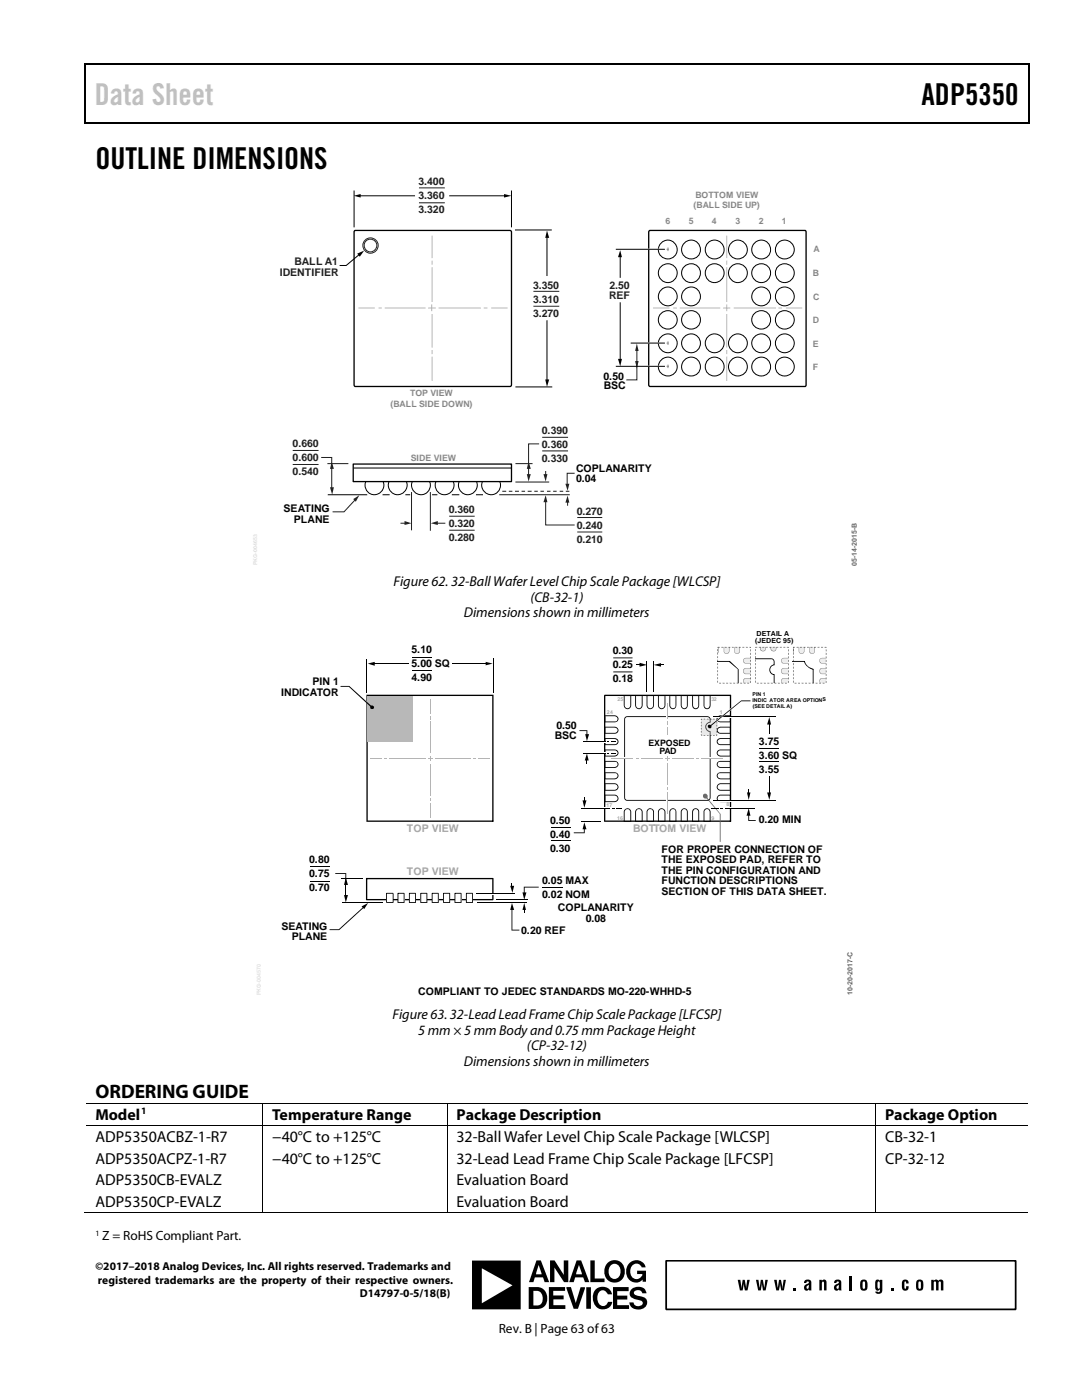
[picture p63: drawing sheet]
<svg xmlns="http://www.w3.org/2000/svg" width="216mm" height="279mm" viewBox="0 0 216 279" stroke-linecap="round" stroke-linejoin="round" font-family="sans-serif">
<defs><g id="words">
<text font-size="6" fill="#c1c1c1" x="18.9" y="21">Data Sheet</text>
<g font-size="6">
<text x="183.9" y="21">ADP5350</text>
<text x="19" y="33.7">OUTLINE DIMENSIONS</text>
</g>
<text font-size="3.9" x="19" y="219.1">ORDERING GUIDE</text>
<g font-size="3.2">
<text x="19" y="223.5">Model</text>
<text x="19" y="227.9">ADP5350ACBZ-1-R7</text>
<text x="54.3" y="223.5">Temperature Range</text>
<text x="54.3" y="227.9">−40°C to +125°C</text>
<text x="91.1" y="223.5">Package Description</text>
<text x="91.1" y="227.9">32-Ball Wafer Level Chip Scale Package [WLCSP]</text>
<text x="176.6" y="223.5">Package Option</text>
<text x="176.6" y="227.9">CB-32-1</text>
<text x="19" y="232.2">ADP5350ACPZ-1-R7</text>
<text x="54.3" y="232.2">−40°C to +125°C</text>
<text x="91.1" y="232.2">32-Lead Lead Frame Chip Scale Package [LFCSP]</text>
<text x="176.6" y="232.2">CP-32-12</text>
<text x="19" y="236.5">ADP5350CB-EVALZ</text>
<text x="91.1" y="236.5">Evaluation Board</text>
<text x="19" y="240.8">ADP5350CP-EVALZ</text>
<text x="91.1" y="240.8">Evaluation Board</text>
</g>
<g font-size="2.8">
<text x="78.5" y="116.9">Figure 62. 32-Ball Wafer Level Chip Scale Package [WLCSP]</text>
<text x="92.6" y="123.2">Dimensions shown in millimeters</text>
<text x="105.8" y="120.1">(CB-32-1)</text>
<text x="78.3" y="203.3">Figure 63. 32-Lead Lead Frame Chip Scale Package [LFCSP]</text>
<text x="83.4" y="206.5">5 mm × 5 mm Body and 0.75 mm Package Height</text>
<text x="105.2" y="209.6">(CP-32-12)</text>
<text x="92.6" y="212.8">Dimensions shown in millimeters</text>
</g>
<g font-size="2.7">
<text x="20.4" y="247.5">Z = RoHS Compliant Part.</text>
<text x="99.5" y="266">Rev. B | Page 63 of63</text>
</g>
<g font-size="2.3">
<text x="19" y="253.5">©2017–2018 Analog Devices, Inc. All rights reserved. Trademarks and</text>
<text x="19.5" y="256.2">registered trademarks are the property of their respective owners.</text>
<text x="71.8" y="258.8">D14797-0-5/18(B)</text>
</g>
<g font-size="2.1" fill="#221e1f">
<text x="83.5" y="36.9">3.400</text>
<text x="83.5" y="39.7">3.360</text>
<text x="83.5" y="42.5">3.320</text>
<text x="58.7" y="52.9">BALL A1</text>
<text x="55.8" y="55">IDENTIFIER</text>
<text x="106.4" y="57.6">3.350</text>
<text x="121.6" y="59.7">REF</text>
<text x="121.6" y="57.6">2.50</text>
<text x="106.4" y="60.4">3.310</text>
<text x="106.4" y="63.2">3.270</text>
<text x="58.4" y="89.3">0.660</text>
<text x="108.1" y="86.5">0.390</text>
<text x="108.1" y="89.3">0.360</text>
<text x="58.4" y="92.1">0.600</text>
<text x="58.4" y="94.9">0.540</text>
<text x="108.1" y="92.1">0.330</text>
<text x="89.5" y="102.4">0.360</text>
<text x="89.5" y="105.2">0.320</text>
<text x="89.5" y="108">0.280</text>
<text x="115.1" y="102.7">0.270</text>
<text x="115.1" y="105.5">0.240</text>
<text x="115.1" y="108.3">0.210</text>
</g>
<g font-size="2.1">
<text x="120.4" y="75.9">0.50</text>
<text x="120.5" y="77.6">BSC</text>
<text x="114.9" y="94.2">COPLANARITY</text>
<text x="114.9" y="96.3">0.04</text>
<text x="56.6" y="102.2">SEATING</text>
<text x="58.7" y="104.3">PLANE</text>
<text x="82.1" y="130.4">5.10</text>
<text x="122.3" y="130.6">0.30</text>
<text x="62.3" y="136.7">PIN 1</text>
<text x="82.1" y="133.2">5.00 SQ</text>
<text x="82.1" y="136">4.90</text>
<text x="122.3" y="133.4">0.25</text>
<text x="122.3" y="136.2">0.18</text>
<text x="56.1" y="138.8">INDICATOR</text>
<text x="110.7" y="147.5">BSC</text>
<text x="111" y="145.4">0.50</text>
<text x="151.4" y="148.6">3.75</text>
<text x="151.4" y="151.4">3.60 SQ</text>
<text x="151.4" y="154.2">3.55</text>
<text x="109.8" y="164.4">0.50</text>
<text x="109.8" y="167.2">0.40</text>
<text x="151.4" y="164.3">0.20 MIN</text>
<text x="61.7" y="172.3">0.80</text>
<text x="109.8" y="170">0.30</text>
<text x="132" y="170.2">FOR PROPER CONNECTION OF</text>
<text x="132" y="172.3">THE EXPOSED PAD, REFER TO</text>
<text x="61.7" y="175.1">0.75</text>
<text x="61.7" y="177.9">0.70</text>
<text x="108.2" y="176.3">0.05 MAX</text>
<text x="108.2" y="179.1">0.02 NOM</text>
<text x="132" y="174.4">THE PIN CONFIGURATION AND</text>
<text x="132" y="176.5">FUNCTION DESCRIPTIONS</text>
<text x="132" y="178.6">SECTION OF THIS DATA SHEET.</text>
<text x="56.1" y="185.6">SEATING</text>
<text x="111.3" y="181.8">COPLANARITY</text>
<text x="116.9" y="183.9">0.08</text>
<text x="58.2" y="187.7">PLANE</text>
<text x="104" y="186.3">0.20 REF</text>
<text x="83.5" y="198.6">COMPLIANT TO JEDEC STANDARDS MO-220-WHHD-5</text>
</g>
<g font-size="2.1" fill="#a4a6a9">
<text x="81.2" y="166.1">TOP VIEW</text>
<text x="126.3" y="166.1">BOTTOM VIEW</text>
<text x="81.2" y="174.6">TOP VIEW</text>
</g>
<text font-size="1.9" x="28.2" y="222.4">1</text>
<g font-size="1.7" fill="#888">
<text x="138.4" y="41.5">(BALL SIDE UP)</text>
<text x="138.8" y="39.4">BOTTOM VIEW</text>
<text x="132.8" y="44.7">6</text>
<text x="137.4" y="44.7">5</text>
<text x="142" y="44.7">4</text>
<text x="146.7" y="44.7">3</text>
<text x="151.4" y="44.7">2</text>
<text x="156" y="44.7">1</text>
<text x="162.3" y="50.3">A</text>
<text x="162.2" y="55.1">B</text>
<text x="162.2" y="59.8">C</text>
<text x="162.2" y="64.4">D</text>
<text x="162.2" y="69.2">E</text>
<text x="162.2" y="73.7">F</text>
<text x="77.9" y="81.2">(BALL SIDE DOWN)</text>
<text x="81.9" y="79.1">TOP VIEW</text>
<text x="82" y="92">SIDE VIEW</text>
</g>
<g font-size="1.7">
<text x="129.4" y="149">EXPOSED</text>
<text x="131.6" y="150.5">PAD</text>
</g>
<text font-size="1.6" x="19" y="246.6">1</text>
<text font-size="1.4" fill="#666" x="171" y="112.9" transform="rotate(-90 171 112.9)">05-14-2015-B</text>
<g font-size="1.4">
<text x="150.7" y="128.3">(JEDEC 95)</text>
<text x="150.9" y="126.9">DETAIL A</text>
</g>
<text font-size="1.4" fill="#636466" x="170.1" y="198.6" transform="rotate(-90 170.1 198.6)">10-20-2017-C</text>
<g font-size="1" fill="#a4a6a9">
<text x="121.1" y="142.5">24</text>
<text x="123.2" y="139.9">25</text>
<text x="142" y="139.9">32</text>
<text x="143.6" y="142.5">1</text>
<text x="121" y="161">17</text>
<text x="145" y="160.9">8</text>
<text x="123.2" y="163.6">16</text>
<text x="142" y="163.6">9</text>
</g>
<g font-size="1">
<text x="150.2" y="138.8">PIN 1</text>
<text x="150.2" y="140.1">INDIC ATOR AREA OPTIONS</text>
<text x="150.2" y="141.3">(SEE DETAIL A)</text>
</g>
</g></defs>
<g fill="#000">
<path d="M16.9 12.7h.2v1h-.2zM16.9 12.7h.2v.3h-.2zM82.5 12.7h.3v.3h-.3zM205.1 12.7h.3v1h-.3zM205.1 12.7h.3v.3h-.3zM16.9 24.4h.2v.2h-.2zM70.6 39.1l1.4-.4v.7zM82.3 24.4h.2v.2h-.2zM100.6 38.7l1.5 .4-1.5 .3zM205.1 24.4h.3v.2h-.3zM71.3 50.6l1.4-.6-.9 1.2zM109.1 46l.5 1.5h-.8z"/>
<path d="M108.8 75.7h.8l-.5 1.5zM52.3 220.1h.2v.2h-.2zM52.3 224.6h.2v.2h-.2zM89.1 220.1h.2v.2h-.2zM89.1 224.6h.2v.2h-.2zM174.6 220.1h.2v.2h-.2zM174.6 224.6h.2v.2h-.2zM52.3 242h.2v.1h-.2zM89.1 242h.2v.1h-.2zM174.6 242h.2v.1h-.2z"/>
</g>
<path d="M17 13.7v10.7M17.1 12.8h65.4M82.8 12.8h122.3M205.2 13.7v10.7M17.1 24.5h188" fill="none" stroke="#000" stroke-width=".25"/>
<g fill="none" stroke="#000" stroke-width=".2">
<path d="M70.7 38v7.4M71.7 39.1h11.1M89.6 39.1h11.2M102.1 38v7.4M71.8 50.7l-2.7 2.3h-1.3M102.8 45.9h7.3M109.1 47.2v7.9M102.8 77.2h7.4M109.1 63.9v12.1M17.1 220.2h35.2M17.1 224.7h35.2M52.4 220.3v4.3"/>
<path d="M52.4 224.8v17.2M52.5 220.2h36.6M52.5 224.7h36.6M89.2 220.3v4.3M89.2 224.8v17.2M89.3 220.2h85.3M89.3 224.7h85.3M174.7 220.3v4.3M174.7 224.8v17.2M174.8 220.2h30.3M174.8 224.7h30.3M16.9 242.1h35.4"/>
<path d="M52.5 242.1h36.6M89.3 242.1h85.3M174.8 242.1h30.3"/>
<circle cx="74.7" cy="96.9" r="1.89"/>
<circle cx="79.4" cy="96.9" r="1.88"/>
<circle cx="84" cy="96.9" r="1.87"/>
<circle cx="88.7" cy="96.9" r="1.89"/>
<circle cx="93.4" cy="96.9" r="1.88"/>
<circle cx="98" cy="96.9" r="1.87"/>
</g>
<g fill="none" stroke="#221e1f" stroke-width=".2">
<path d="M83.6 37.5h5.2M83.6 40.5h5.2M106.4 58.1h5.2M106.4 61.1h5.2M58.4 89.9h5.2M58.4 92.7h5.2M108.2 87.3h5.1M108.2 90h5.1M89.6 103h5.1M89.6 105.8h5.1M115.2 103.3h5M115.2 106.2h5"/>
<circle cx="73.9" cy="49" r="1.28"/>
<circle cx="73.9" cy="49" r="1.53"/>
</g>
<path d="M70.5 51.5l-.6 .4" fill="none" stroke="#fff" stroke-width=".26"/>
<path d="M70.5 92.6h31.6v3.5h-31.6z" fill="#fff" stroke="#000" stroke-width=".26"/>
<path d="M99.6 98.7h14.1M102.8 96.2h6.8M102.8 92.5h3.5" fill="none" stroke="#221e1f" stroke-width=".2"/>
<path d="M112.9 97.9h.7v.2h-.7zM111.7 97.9h.7v.2h-.7zM110.4 97.9h.7v.2h-.7zM109.1 97.9h.7v.2h-.7zM107.8 97.9h.7v.2h-.7zM106.6 97.9h.7v.2h-.7zM105.3 97.9h.8v.2h-.8zM104.1 97.9h.7v.2h-.7zM102.8 97.9h.7v.2h-.7zM101.5 97.9h.7v.2h-.7zM100.2 97.9h.8v.2h-.8z" fill="#000"/>
<path d="M113.3 100v.8" fill="none" stroke="#231f20" stroke-width=".2"/>
<path d="M113.3 98.9l.3 1.4h-.8z" fill="#231f20"/>
<path d="M114.7 94.4h-1.5v2.4" fill="none" stroke="#231f20" stroke-width=".2"/>
<path d="M112.8 96.5h.8l-.3 1.4z" fill="#231f20"/>
<path d="M108.9 94.1v.8" fill="none" stroke="#231f20" stroke-width=".2"/>
<path d="M108.4 94.6h.8l-.3 1.5z" fill="#231f20"/>
<path d="M108.9 100v4.8h5.8" fill="none" stroke="#231f20" stroke-width=".2"/>
<path d="M108.9 98.8l.3 1.4h-.8z" fill="#231f20"/>
<path d="M65.4 98.7h7.9M76.3 98.7h1.4M80.9 98.7h1M86.2 98.7h1.1M90.2 98.7h1.4M95 98.7h1.4" fill="none" stroke="#000" stroke-width=".2"/>
<path d="M64.1 91.3h2.1v2.1M65.3 92.5h4.2M66.2 93.3v4.2" fill="none" stroke="#231f20" stroke-width=".2"/>
<g fill="#231f20">
<path d="M66.2 92.2l.4 1.4h-.8z"/>
<path d="M65.8 97.2h.8l-.3 1.5z"/>
</g>
<path d="M105.5 93.3v1.6M107.6 88.6h-2.1v4.8" fill="none" stroke="#231f20" stroke-width=".2"/>
<g fill="#231f20">
<path d="M105.5 92.1l.4 1.5h-.8z"/>
<path d="M105.1 94.6h.8l-.4 1.5z"/>
</g>
<path d="M127.1 72.2v3.6h-2.1M127.1 69.8v2.5" fill="none" stroke="#231f20" stroke-width=".2"/>
<g fill="#231f20">
<path d="M126.7 72.1h.7l-.3 1.4z"/>
<path d="M127.1 68.6l.3 1.4h-.7z"/>
</g>
<path d="M82.1 98.3v7.4M85.9 98.3v7.5M80 104.4h1" fill="none" stroke="#231f20" stroke-width=".2"/>
<path d="M80.7 104l1.4 .4-1.4 .4z" fill="#231f20"/>
<path d="M87.1 104.4h1.7" fill="none" stroke="#231f20" stroke-width=".2"/>
<path d="M86 104.4l1.4-.4v.8z" fill="#231f20"/>
<path d="M70.9 99.7l-2.3 2.4h-2.2" fill="none" stroke="#231f20" stroke-width=".2"/>
<path d="M70.5 99.6l1.2-.8-.7 1.3z" fill="#231f20"/>
<path d="M70.8 46h31.1l.2 .3v30.5l-.2 .3h-31.1l-.1-.3v-30.5zM129.6 46h31.1l.1 .3v30.5l-.1 .3h-31.1l-.2-.3v-30.5z" fill="none" stroke="#000" stroke-width=".26"/>
<g fill="none" stroke="#b3b3b3" stroke-width=".2">
<path d="M86.2 47.1v4.3M86.2 52.1v.6M86.2 53.4v6.8M145 47.1v4.3M145 52.1v.6M145 53.4v6.8M71.6 61.5h3.1M75.6 61.5h.5M76.9 61.5h7.9M85.5 61.5h1.3M86.1 60.9v1.1M86.2 62.8v6.5"/>
<path d="M86.2 70v.6M86.2 71.3v4.6M87.6 61.5h8.2M96.6 61.5h.6M98.1 61.5h3.1M130.4 61.5h3.1M134.4 61.5h.6M135.7 61.5h7.9M144.4 61.5h1.2M145 60.9v1.1M145 62.8v6.5M145 70v.6"/>
<path d="M145 71.3v4.6M146.5 61.5h8.2M155.4 61.5h.5M156.9 61.5h3.1"/>
</g>
<g fill="none" stroke="#000" stroke-width=".2">
<path d="M122.9 49.8h9.8M123.8 51.1v4.3M122.9 73.1h9.8M123.8 60.3v11.6M125.9 68.5h6.8M70.6 93.4h31.4M73.2 131.5v6.7M98.4 131.5v6.8M109.9 165.1h4M109.9 167.8h4"/>
<circle cx="133.3" cy="54.5" r="1.87"/>
<circle cx="133.3" cy="49.8" r="1.87"/>
<circle cx="133.3" cy="59.2" r="1.87"/>
<circle cx="137.9" cy="54.5" r="1.87"/>
<circle cx="137.9" cy="49.8" r="1.87"/>
<circle cx="137.9" cy="59.2" r="1.87"/>
<circle cx="142.6" cy="54.5" r="1.9"/>
<circle cx="142.6" cy="49.8" r="1.9"/>
<circle cx="147.2" cy="54.5" r="1.88"/>
<circle cx="147.2" cy="49.8" r="1.88"/>
<circle cx="151.9" cy="54.5" r="1.87"/>
<circle cx="151.9" cy="49.8" r="1.87"/>
<circle cx="151.9" cy="59.2" r="1.87"/>
<circle cx="156.6" cy="49.8" r="1.9"/>
<circle cx="156.6" cy="54.5" r="1.9"/>
<circle cx="156.6" cy="59.2" r="1.89"/>
<circle cx="133.3" cy="73.2" r="1.87"/>
<circle cx="133.3" cy="68.5" r="1.87"/>
<circle cx="133.3" cy="63.8" r="1.85"/>
<circle cx="137.9" cy="73.2" r="1.87"/>
<circle cx="137.9" cy="68.5" r="1.87"/>
<circle cx="137.9" cy="63.8" r="1.85"/>
<circle cx="142.6" cy="73.2" r="1.9"/>
<circle cx="142.6" cy="68.5" r="1.89"/>
<circle cx="147.2" cy="73.2" r="1.88"/>
<circle cx="147.2" cy="68.5" r="1.88"/>
<circle cx="151.9" cy="73.2" r="1.87"/>
<circle cx="151.9" cy="68.5" r="1.87"/>
<circle cx="151.9" cy="63.8" r="1.85"/>
<circle cx="156.6" cy="73.2" r="1.9"/>
<circle cx="156.6" cy="68.5" r="1.89"/>
<circle cx="156.6" cy="63.8" r="1.88"/>
</g>
<path d="M126.7 49.8h6.2M129 73.1h2.6M129 68.5h2.8" fill="none" stroke="#fff" stroke-width=".26"/>
<path d="M133.1 49.8h.3M133.3 49.4v.7M133.1 73.1h.3M133.1 68.5h.3M133.3 68.1v.7M133.3 72.8v.7" fill="none" stroke="#8c8c8c" stroke-width=".2"/>
<path d="M123.8 49.9l.3 1.4h-.8zM123.3 71.6h.8l-.3 1.5zM73 175.2h25.4l.1 4.4-25.4 .1-.1-4.3h.3v4h24.9v-3.9h-25.1zM120.5 138.7h25.4v25.2l-.1-.1v.1h-.2v-25h-24.8v24.9h25l.1 .2h-25.4z" fill="#000"/>
<path d="M77.1 178.3h1.3v1.8h-1.3z" fill="#fff"/>
<path d="M77 178.3h1.5l-.1 1.9-1.4-.1v-1.8h.2v1.7h1.2v-1.6z" fill="#000"/>
<path d="M79.4 178.3h1.2v1.8h-1.2z" fill="#fff"/>
<path d="M79.3 178.3h1.4v1.9h-1.4v-1.9h.2v1.7h1v-1.6z" fill="#000"/>
<path d="M81.7 178.3h1.2v1.8h-1.2z" fill="#fff"/>
<path d="M81.6 178.3h1.4v1.9h-1.4v-1.9h.2v1.7h1v-1.6z" fill="#000"/>
<path d="M84 178.3h1.2v1.8h-1.2z" fill="#fff"/>
<path d="M83.9 178.3h1.4v1.9h-1.4v-1.9h.1v1.7h1.1v-1.6z" fill="#000"/>
<path d="M86.2 178.3h1.3v1.8h-1.3z" fill="#fff"/>
<path d="M86.1 178.3h1.4v1.9h-1.4v-1.9h.2v1.7h1.1v-1.6z" fill="#000"/>
<path d="M88.5 178.3h1.2v1.8h-1.2z" fill="#fff"/>
<path d="M88.4 178.3h1.4v1.9h-1.4v-1.9h.2v1.7h1v-1.6z" fill="#000"/>
<path d="M90.8 178.3h1.2v1.8h-1.2z" fill="#fff"/>
<path d="M90.7 178.3h1.4v1.9h-1.4v-1.9h.2v1.7h1v-1.6z" fill="#000"/>
<path d="M93.1 178.3h1.2v1.8h-1.2z" fill="#fff"/>
<path d="M93 178.3h1.4v1.9h-1.4v-1.9h.1v1.7h1.1v-1.6zM101.8 176.8h.8l-.4 1.4zM102.1 176.2h.1v.9h-.1zM102.2 180.2l.4 1.4h-.8zM102.1 181.3h.1v4.2h1.4v.2h-1.5z" fill="#000"/>
<path d="M68.1 175.3h4.2M98.9 179.6h6.3M108.3 177.1h4M68.2 180.1h8.1M95.2 180.1h10" fill="none" stroke="#000" stroke-width=".2"/>
<path d="M98 178.2h.7v.2h-.7z" fill="#fff"/>
<path d="M95.2 178.3h7.6" fill="none" stroke="#000" stroke-width=".2"/>
<path d="M73.1 138.6h25.4v25.3l-.1-.1v.1h-.2v-25h-24.8v24.9h25l.1 .2h-25.4zM104.3 178.1h.7l-.4 1.5zM104.5 177h3v.1h-2.8v1.3h-.2zM65.8 185.4h1.8l5-4.5 .1 .2-5 4.5h-1.9zM72.1 180.9l1.4-.7-.8 1.2zM104.5 181.2h.2v1h-.2zM104.6 180.2l.4 1.4h-.7z" fill="#000"/>
<path d="M72.8 140l.2-.1 .6 .5-.1 .2z" fill="#fff"/>
<path d="M73.4 138.9h9v9h-9z" fill="#b5b7b9"/>
<g fill="#000">
<path d="M67.9 136.9h1.8l4.6 4.2-.1 .2-4.6-4.2h-1.7zM73.4 132.4l1.4-.3v.8zM96.9 132.1l1.4 .3-1.4 .4zM116.8 146.5h.8l-.5 1.4zM117 151.5h.2v1h-.2zM115.6 145.7h1.6v1.1h-.2v-.9h-1.4zM117.1 150.4l.4 1.4h-.8zM153.1 158.2h.8l-.4 1.4zM153.5 143.1l.4 1.5h-.8zM68.6 178.6h.8l-.4 1.5zM66.9 174.3h2.2v2.1h-.2v-2h-2zM69 175.1l.4 1.5h-.8z"/>
<circle cx="74.3" cy="141.2" r=".39"/>
</g>
<path d="M74.5 132.4h7.1M90.3 132.4h6.9M153.5 144.3v2M153.5 154.8v3.6M69 176.4v2.5" fill="none" stroke="#000" stroke-width=".2"/>
<g fill="#fff">
<path d="M133.1 153.6h.3v.5h-.3z"/>
<path d="M133.1 140.7h.3v.6h-.3z"/>
</g>
<g fill="#000">
<path d="M127.6 132.3l1.5 .4-1.5 .3zM127 132.6h.9v.2h-.9zM131.6 132.6h.9v.2h-.9zM130.4 132.7l1.5-.4v.7z"/>
<path d="M122.4 131.2v.2h3.8v-.2zM122.4 134v.2h3.8v-.2z"/>
</g>
<path d="M82.3 131.1h3.9M82.3 133.7h3.9M129.1 132v6.1M130.4 132v6.1M61.9 172.9h3.9M61.9 175.8h3.9" fill="none" stroke="#000" stroke-width=".2"/>
<g fill="#b1b3b5">
<path d="M85.8 150.9l.1 1z"/>
<path d="M85.4 151.3l.9 .1z"/>
<path d="M85.8 159.3l.1 .5z"/>
</g>
<path d="M85.8 160.3v2.9" fill="none" stroke="#b1b3b5" stroke-width=".2"/>
<path d="M85.8 142.9l.1 .6z" fill="#b1b3b5"/>
<path d="M85.8 139.5v3M77.7 151.4h7.2" fill="none" stroke="#b1b3b5" stroke-width=".2"/>
<path d="M76.8 151.3l.4 .1z" fill="#b1b3b5"/>
<path d="M73.9 151.4h2.3M86.8 151.4h7.2" fill="none" stroke="#b1b3b5" stroke-width=".2"/>
<path d="M94.5 151.3l.4 .1z" fill="#b1b3b5"/>
<path d="M85.8 152.4v6.4M85.8 144v6.4M95.5 151.4h2.3" fill="none" stroke="#b1b3b5" stroke-width=".2"/>
<g fill="#696a6c">
<path d="M140.6 158.9h.2l3 3.5-.1 5.6-.1-5.6z"/>
<circle cx="140.7" cy="158.9" r=".49"/>
</g>
<path d="M124.7 143.1l.5-.2h16a.66 .66 0 0 1 .6 .6l-.1 .7a.96 .96 0 0 0-.9 .8 .71 .71 0 0 1 .9-.8l-.2-.9-.3-.2-16.3 .1-.2 .3 .1 15.9 .4 .2h16.2l.2-.4 .1-13.2a.73 .73 0 0 1-.9-1h.1a1.09 1.09 0 0 0 .9 1v13.2a.66 .66 0 0 1-.6 .6h-16a.6 .6 0 0 1-.6-.6v-15.7z" fill="#000"/>
<g fill="#fff">
<path d="M133.1 152.6h.3v.6h-.3z"/>
<path d="M133 159.5h.3v.4h-.3z"/>
<path d="M124.4 151.2h.5v.3h-.5z"/>
<path d="M141.4 151.2h.6v.3h-.6z"/>
<path d="M133 142.8h.3v.5h-.3z"/>
</g>
<g fill="#b1b3b5">
<path d="M133.1 150.9l.1 1z"/>
<path d="M132.7 151.3l.9 .1z"/>
<path d="M133.1 157.1l.1 .5z"/>
</g>
<path d="M127.9 151.4h4.3M133.2 158.2v4.2M133.2 140.4v3.1" fill="none" stroke="#b1b3b5" stroke-width=".2"/>
<path d="M126.9 151.3l.5 .1z" fill="#b1b3b5"/>
<path d="M122 151.4h4.4M134.2 151.4h4.3" fill="none" stroke="#b1b3b5" stroke-width=".2"/>
<path d="M139 151.3l.4 .1z" fill="#b1b3b5"/>
<path d="M133.2 152.4v4.2M139.9 151.4h4.4" fill="none" stroke="#b1b3b5" stroke-width=".2"/>
<g fill="#b1b3b5">
<path d="M133.1 144.1l.1 .6z"/>
<path d="M133.1 145.1l.1 1.5z"/>
</g>
<g fill="#000">
<path d="M120.6 158.6h2v.2h-1.8v1.1h1.8a.61 .61 0 0 0 .6-.6 .61 .61 0 0 0-.6-.6 .71 .71 0 0 1 .8 .7 .71 .71 0 0 1-.8 .7h-2zM120.6 156.3h2v.2h-1.8v1.1h1.8a.61 .61 0 0 0 .6-.6 .61 .61 0 0 0-.6-.6 .71 .71 0 0 1 .8 .7 .71 .71 0 0 1-.8 .7h-2zM120.6 154.1h2v.2h-1.8v1.1h1.8a.53 .53 0 0 0 .6-.6 .53 .53 0 0 0-.6-.5v-.1a.67 .67 0 0 1 .8 .7 .67 .67 0 0 1-.8 .6h-2zM120.6 151.9h2v.1h-1.8v1.1h1.8a.53 .53 0 0 0 .6-.5 .53 .53 0 0 0-.6-.6v-.1a.67 .67 0 0 1 .8 .7 .67 .67 0 0 1-.8 .7h-2zM120.6 149.6h2v.2h-1.8v1h1.8a.53 .53 0 0 0 .6-.5 .53 .53 0 0 0-.6-.5v-.1a.67 .67 0 0 1 .8 .6 .67 .67 0 0 1-.8 .7h-2zM120.6 147.3h2v.2h-1.8v1h1.8a.53 .53 0 0 0 .6-.5 .53 .53 0 0 0-.6-.5v-.1a.67 .67 0 0 1 .8 .7 .67 .67 0 0 1-.8 .6h-2zM120.6 145h2v.2h-1.8v1.1h1.8a.53 .53 0 0 0 .6-.6 .53 .53 0 0 0-.6-.5v-.1a.67 .67 0 0 1 .8 .7 .67 .67 0 0 1-.8 .6h-2zM120.6 142.8h2v.1h-1.8v1.1h1.8a.53 .53 0 0 0 .6-.5 .53 .53 0 0 0-.6-.6v-.1a.67 .67 0 0 1 .8 .7 .67 .67 0 0 1-.8 .7h-2zM124.5 138.7h1.5v2h-.2v-1.8h-1.2v1.8a.61 .61 0 0 0 .7 .7 .61 .61 0 0 0 .6-.7 .71 .71 0 0 1-.7 .9 .71 .71 0 0 1-.7-.9zM126.7 138.7h1.5v2h-.1v-1.8h-1.2v1.8a.61 .61 0 0 0 .6 .7 .61 .61 0 0 0 .6-.7 .71 .71 0 0 1-.7 .9 .71 .71 0 0 1-.7-.9zM129 138.7h1.5v2h-.2v-1.8h-1.1v1.8a.61 .61 0 0 0 .6 .6 .61 .61 0 0 0 .6-.6 .71 .71 0 0 1-.7 .8 .71 .71 0 0 1-.7-.8zM131.3 138.7h1.5v2h-.2v-1.8h-1.1v1.8a.61 .61 0 0 0 .6 .6 .61 .61 0 0 0 .6-.6 .71 .71 0 0 1-.7 .8 .71 .71 0 0 1-.7-.8z"/>
<path d="M133.6 138.7h1.4v2h-.2v-1.8h-1.1v1.8a.53 .53 0 0 0 .6 .7 .53 .53 0 0 0 .5-.7h.1a.67 .67 0 0 1-.7 .9 .67 .67 0 0 1-.6-.9zM135.8 138.7h1.4v2h-.1v-1.8h-1.1v1.8a.53 .53 0 0 0 .5 .7 .53 .53 0 0 0 .6-.7 .67 .67 0 0 1-.6 .9 .67 .67 0 0 1-.7-.9zM138.1 138.7h1.4v2h-.2v-1.8h-1v1.8a.53 .53 0 0 0 .5 .7 .53 .53 0 0 0 .5-.7h.1a.67 .67 0 0 1-.6 .9 .67 .67 0 0 1-.7-.9zM140.4 138.7h1.4v2h-.2v-1.8h-1v1.8a.53 .53 0 0 0 .5 .7 .53 .53 0 0 0 .5-.7h.1a.67 .67 0 0 1-.7 .9 .67 .67 0 0 1-.6-.9zM143.2 158.8l.3-.1h.3a.61 .61 0 0 0-.6 .6 .61 .61 0 0 0 .6 .6h1.8v-1.1h-1.8v-.2h2v1.5h-2a.73 .73 0 0 1-.7-.5 .73 .73 0 0 1 .1-.8zM143.2 156.5l.3-.1h.3a.61 .61 0 0 0-.6 .6 .61 .61 0 0 0 .6 .6h1.8v-1.1h-1.8v-.2h2v1.5h-2a.73 .73 0 0 1-.7-.4 .73 .73 0 0 1 .1-.9zM143.2 154.3l.6-.2v.2a.53 .53 0 0 0-.6 .5 .53 .53 0 0 0 .6 .6h1.8v-1.1h-1.8v-.2h2v1.4h-2a.71 .71 0 0 1-.7-.4 .71 .71 0 0 1 .1-.8zM143.2 152l.6-.1v.1a.53 .53 0 0 0-.6 .6 .53 .53 0 0 0 .6 .5h1.8v-1.1h-1.8v-.1h2v1.4h-2a.71 .71 0 0 1-.7-.5 .71 .71 0 0 1 .1-.8zM143.2 149.8l.6-.1a.59 .59 0 0 0-.5 .4 .59 .59 0 0 0 .2 .6l2.1 .1v-1h-1.8v-.2h2v1.4h-2a.71 .71 0 0 1-.7-.4 .71 .71 0 0 1 .1-.8zM143.2 147.5l.6-.1a.62 .62 0 0 0-.5 .4 .62 .62 0 0 0 .2 .7h2.1v-1h-1.8v-.2h2v1.4h-2a.7 .7 0 0 1-.7-.4 .7 .7 0 0 1 .1-.8zM143.2 145.3l.6-.2a.62 .62 0 0 0-.5 .5 .62 .62 0 0 0 .2 .6l2.1 .1v-1.1h-1.8v-.2h2v1.4h-2a.68 .68 0 0 1-.7-.4 .68 .68 0 0 1 .1-.7zM143.2 143l.6-.2a.58 .58 0 0 0-.6 .5 .58 .58 0 0 0 .4 .7h2v-1.1h-1.8v-.1h2v1.4h-2a.68 .68 0 0 1-.7-.4 .68 .68 0 0 1 .1-.8z"/>
<path d="M124.7 161.5a.67 .67 0 0 1 .8-.2 .67 .67 0 0 1 .4 .7 .62 .62 0 0 0-.6-.5 .62 .62 0 0 0-.7 .5v1.8h1.2v-1.8h.2v2h-1.5v-2zM127 161.5a.67 .67 0 0 1 .7-.2 .67 .67 0 0 1 .4 .7 .62 .62 0 0 0-.6-.5 .62 .62 0 0 0-.6 .5v1.8h1.2v-1.8h.1v2h-1.5v-2zM129.2 161.5a.68 .68 0 0 1 .8-.1 .68 .68 0 0 1 .4 .6 .62 .62 0 0 0-.6-.5 .62 .62 0 0 0-.6 .5v1.8h1.1v-1.8h.2v2h-1.5v-2zM131.5 161.5a.68 .68 0 0 1 .8-.1 .68 .68 0 0 1 .4 .6 .62 .62 0 0 0-.6-.5 .62 .62 0 0 0-.6 .5v1.8h1.1v-1.8h.2v2h-1.5v-2zM133.8 161.5a.62 .62 0 0 1 .7-.2 .62 .62 0 0 1 .4 .7 .57 .57 0 0 0-.6-.5 .57 .57 0 0 0-.6 .5v1.8h1.1v-1.8h.2v2h-1.4v-2zM136.1 161.5a.62 .62 0 0 1 .7-.2 .62 .62 0 0 1 .3 .7 .53 .53 0 0 0-.6-.5 .53 .53 0 0 0-.5 .5v1.8h1.1v-1.8h.1v2h-1.4v-2zM138.3 161.5a.64 .64 0 0 1 .7-.2 .64 .64 0 0 1 .4 .7h-.1a.53 .53 0 0 0-.5-.5 .53 .53 0 0 0-.5 .5v1.8h1v-1.8h.2v2h-1.4v-2zM140.6 161.5a.64 .64 0 0 1 .7-.2 .64 .64 0 0 1 .4 .7 .57 .57 0 0 0-.6-.5 .57 .57 0 0 0-.5 .5v1.8h1v-1.8h.2v2h-1.4v-2z"/>
</g>
<path d="M120.4 147.9h.5v.3h-.5z" fill="#fff"/>
<path d="M121.1 147.9h.4v.2h-.4zM121.8 147.9h1v.2h-1z" fill="#000"/>
<path d="M116.4 148h4.6" fill="none" stroke="#000" stroke-width=".2"/>
<path d="M120.4 150.1h.5v.3h-.5z" fill="#fff"/>
<path d="M116.2 159.7h.8l-.4 1.5zM116.5 159.1h.2v.9h-.2zM121.1 150.2h.4v.2h-.4zM121.8 150.2h1v.2h-1zM114.5 166.1h2v-.9h.2v1.1h-2.2zM116.6 164.1l.4 1.4h-.8z" fill="#000"/>
<path d="M116.4 150.3h4.6M116 163.9h3.9" fill="none" stroke="#000" stroke-width=".2"/>
<path d="M120.4 161.2h.5v.3h-.5z" fill="#fff"/>
<path d="M116 161.3h5.8" fill="none" stroke="#000" stroke-width=".2"/>
<path d="M122.1 161.2h.5v.2h-.5zM122.9 161.2h1.1v.2h-1.1z" fill="#000"/>
<path d="M145.6 161.2h.5v.3h-.5z" fill="#fff"/>
<path d="M144.6 161.3h5.9" fill="none" stroke="#000" stroke-width=".2"/>
<path d="M149 158.2h.7l-.3 1.4zM149.3 157.5h.2v1h-.2zM142 161.2h1.4v.2h-1.4zM143.7 161.2h.5v.2h-.5zM149.4 161.3l.3 1.5h-.7zM149.3 162.5h.2v1.2h1.3v.1h-1.5z" fill="#000"/>
<path d="M143 142.9h3v.3h-3z" fill="#fff"/>
<path d="M142.4 143h12.4" fill="none" stroke="#000" stroke-width=".2"/>
<path d="M143 159.6h3v.3h-3z" fill="#fff"/>
<path d="M142.4 159.7h12.4M151.4 149.3h3.9M151.4 152h3.9" fill="none" stroke="#000" stroke-width=".2"/>
<path d="M139.9 143.5h3.2v3.2h-3.2z" fill="#e5e6e7"/>
<g fill="#616365">
<path d="M143.1 145.5v.6z"/>
<path d="M143 143.5l.1 .3z"/>
<path d="M140.7 145a1.04 1.04 0 0 0 .9 1.1v.6h.2l-.1-.8a1.06 1.06 0 0 1-.9-.9zM141.6 143.5v.6a.85 .85 0 0 0-.8 .9h.1a1.06 1.06 0 0 1 .9-.8v-.7z"/>
</g>
<g fill="#000">
<path d="M139.9 143.5h.2l-.2 .2zM139.9 146.5l.2 .3-.2-.1zM142.8 143.5h.3v.2zM142.8 146.7l.3-.2v.3z"/>
<path d="M139.9 144.1v.3v-.4zM139.9 144.7v.3v-.4zM139.9 145.3v.3v-.4zM139.9 145.9v.4v-.5z"/>
<path d="M140.4 146.7l.3 .1zM141 146.7h.4zM141.6 146.7h.4zM142.2 146.7h.5z"/>
<path d="M142.2 143.5h.5zM141.6 143.5h.4zM141 143.5h.4zM140.4 143.5h.3z"/>
<path d="M143 145.9l.1 .4v-.5zM143 145.3l.1 .3v-.4zM143 144.7l.1 .3v-.4zM143 144.1l.1 .3v-.4z"/>
</g>
<path d="M142.5 144.1l3.4-2.8 .2 .2-3.4 2.8z" fill="#fff"/>
<g fill="#000">
<path d="M141.5 144.9l6.4-5.1h1.8v.2h-1.8l-6.2 5z"/>
<circle cx="141.6" cy="145" r=".38"/>
</g>
<path d="M163.6 131.6l.4-.2h.8v.9h-.8a.52 .52 0 0 1-.4-.7z" fill="#eceded"/>
<path d="M163.6 131.6l.4-.3h.8l-.8 .1a.48 .48 0 0 0-.4 .5 .48 .48 0 0 0 .4 .4h.8l-.8 .1a.59 .59 0 0 1-.4-.8z" fill="#717375"/>
<path d="M163.8 133.5l1-.1v1h-.8a.54 .54 0 0 1-.4-.4 .54 .54 0 0 1 .2-.5z" fill="#eceded"/>
<path d="M163.8 133.4l1-.1-.8 .1a.53 .53 0 0 0-.4 .5 .53 .53 0 0 0 .4 .5h.8l-.8 .1a.63 .63 0 0 1-.5-.4 .63 .63 0 0 1 .3-.7z" fill="#717375"/>
<path d="M163.8 135.5l1-.1v.9h-1.1a.49 .49 0 0 1 .1-.8z" fill="#eceded"/>
<path d="M163.8 135.4l1-.1-.8 .1a.51 .51 0 0 0-.3 .9l-.2-.4z" fill="#717375"/>
<path d="M161.6 129.1h.9v.9a.48 .48 0 0 1-.5 .4 .48 .48 0 0 1-.4-.4z" fill="#eceded"/>
<path d="M161.5 129.1l.1 .9a.48 .48 0 0 0 .4 .4 .48 .48 0 0 0 .5-.4v-.9l.1 .9a.57 .57 0 0 1-.6 .5 .57 .57 0 0 1-.5-.5z" fill="#717375"/>
<path d="M159.5 129.1h.9v.9l-.2 .3-.2 .1-.5-.2z" fill="#eceded"/>
<path d="M159.4 129.1l.1 .9 .2 .3 .3 .1 .4-.2v-1.1l.1 .9a.57 .57 0 0 1-.6 .5 .57 .57 0 0 1-.5-.5z" fill="#717375"/>
<path d="M158.2 129.1v1.1z" fill="#eceded"/>
<path d="M158.3 129.1l.1 .9-.2 .3z" fill="#717375"/>
<path d="M158.2 131.9h2.4a2.35 2.35 0 0 0 1.7 1.7v2.7h-.1v-2.7l.1 .1a2.64 2.64 0 0 1-1.9-1.7l.1 .1h-2.3z" fill="#000"/>
<path d="M148.4 131.6l.4-.2h.9v.9h-.9a.52 .52 0 0 1-.4-.7z" fill="#eceded"/>
<path d="M148.3 131.6l.5-.3h.9l-.9 .1a.48 .48 0 0 0-.5 .5 .48 .48 0 0 0 .5 .4h.9l-.9 .1a.59 .59 0 0 1-.5-.8z" fill="#717375"/>
<path d="M148.6 133.5l1.1-.1v1h-.9a.54 .54 0 0 1-.4-.4 .54 .54 0 0 1 .2-.5z" fill="#eceded"/>
<path d="M148.5 133.4l1.2-.1-.9 .1a.53 .53 0 0 0-.5 .5 .53 .53 0 0 0 .5 .5h.9l-.9 .1a.63 .63 0 0 1-.5-.4 .63 .63 0 0 1 .2-.7z" fill="#717375"/>
<path d="M148.6 135.5l1.1-.1v.9h-1.2a.49 .49 0 0 1 .1-.8z" fill="#eceded"/>
<path d="M148.5 135.4l1.2-.1-.9 .1a.51 .51 0 0 0-.3 .9l-.2-.4z" fill="#717375"/>
<path d="M146.6 129.1h1v.9a.48 .48 0 0 1-.5 .4 .48 .48 0 0 1-.5-.4z" fill="#eceded"/>
<path d="M146.5 129.1l.1 .9a.48 .48 0 0 0 .5 .4 .48 .48 0 0 0 .5-.4v-.9v.9a.57 .57 0 0 1-.5 .5 .57 .57 0 0 1-.6-.5z" fill="#717375"/>
<path d="M144.5 129.1h1v.9a.48 .48 0 0 1-.5 .4 .48 .48 0 0 1-.5-.4z" fill="#eceded"/>
<path d="M144.4 129.1l.1 .9a.48 .48 0 0 0 .5 .4 .48 .48 0 0 0 .5-.4v-.9v.9a.57 .57 0 0 1-.5 .5 .57 .57 0 0 1-.6-.5z" fill="#717375"/>
<path d="M143.2 129.1h.2v.9l-.2 .2z" fill="#eceded"/>
<path d="M143.4 129.1v.9l-.2 .3 .2-.3z" fill="#717375"/>
<path d="M143.1 131.9h2.5l1.8 1.7v2.7h-.2v-2.7l-1.7-1.5h-2.4z" fill="#000"/>
<path d="M156 131.6l.4-.2h.9v.9h-.9a.52 .52 0 0 1-.4-.7z" fill="#eceded"/>
<path d="M156.1 131.4l1.2-.1-.9 .1a.48 .48 0 0 0-.4 .5 .48 .48 0 0 0 .4 .4h.9l-.9 .1a.59 .59 0 0 1-.5-.4 .59 .59 0 0 1 .2-.6z" fill="#717375"/>
<path d="M156.2 133.5l1.1-.1v1h-.9a.54 .54 0 0 1-.4-.4 .54 .54 0 0 1 .2-.5z" fill="#eceded"/>
<path d="M156 133.5l.4-.2h.9l-.9 .1a.53 .53 0 0 0-.4 .5 .53 .53 0 0 0 .4 .5h.9l-.9 .1a.64 .64 0 0 1-.4-1z" fill="#717375"/>
<path d="M156.2 135.5l1.1-.1v.9h-1.3v-.4z" fill="#eceded"/>
<path d="M156 135.5l.4-.2h.9l-.9 .1a.56 .56 0 0 0-.4 .9l-.1-.2z" fill="#717375"/>
<path d="M150.7 131.4h3.2a.68 .68 0 0 1 .7 .7v.6a.97 .97 0 0 0-.9 1 .97 .97 0 0 0 .9 .9v1.7h-.2l.1-1.7a.95 .95 0 0 1-1-.6 .95 .95 0 0 1 .3-1.1l.3-.2h.4l-.3-1.1h-3.5z" fill="#000"/>
<path d="M153.9 129.1h.9v.4a.48 .48 0 0 1-.5 .4 .48 .48 0 0 1-.4-.4z" fill="#eaeaeb"/>
<path d="M153.8 129.1l.1 .4a.48 .48 0 0 0 .4 .4 .48 .48 0 0 0 .5-.4v-.4a.57 .57 0 0 1-.3 .9 .57 .57 0 0 1-.7-.5z" fill="#5c5d60"/>
<path d="M151.8 129.1h.9v.4a.48 .48 0 0 1-.5 .4 .48 .48 0 0 1-.4-.4z" fill="#eaeaeb"/>
<path d="M151.7 129.1l.1 .4a.48 .48 0 0 0 .4 .4 .48 .48 0 0 0 .5-.4v-.4a.57 .57 0 0 1-.3 .9 .57 .57 0 0 1-.7-.5z" fill="#5c5d60"/>
<g fill="#000">
<path d="M147.2 255.4h.5l.2 1.8 .3-1.8h.4l.3 1.8 .2-1.8h.5l-.4 2.1h-.6l-.2-1.4-.2 1.4h-.6zM150.8 255.4h.5l.3 1.8 .2-1.8h.4l.3 1.8 .2-1.8h.5l-.4 2.1h-.6l-.2-1.4-.2 1.4h-.5zM154.5 255.4h.5l.2 1.8 .3-1.8h.3l.3 1.8 .3-1.8h.4l-.4 2.1h-.5l-.2-1.4-.3 1.4h-.5zM158.3 257h.5v.5h-.5zM163.5 255.4h.5v.3a.49 .49 0 0 1 .4-.3 .49 .49 0 0 1 .5 .2v1.9h-.5v-1.6l-.2-.1-.2 .2v1.5h-.5zM169.5 254.7h.5v2.8h-.5zM177.8 257h.5v.5h-.5zM180.2 255.5a.69 .69 0 0 1 .8-.1 .69 .69 0 0 1 .3 .7h-.5v-.3h-.3v1.4h.2l.1-.5h.5a.69 .69 0 0 1-.6 .9 .69 .69 0 0 1-.7-.8v-1zM185.8 255.4h.5v.3l.3-.3h.4l.2 .3a.55 .55 0 0 1 .6-.3 .55 .55 0 0 1 .4 .4v1.7h-.5v-1.6l-.2-.2-.2 .2v1.6h-.5v-1.6l-.3-.2-.2 .2v1.6h-.5z"/>
<path d="M143.2 129.1l.1 .2 .3-.1zM143.2 129.5l.1 .5zM143.2 130.2l.1 .5zM143.2 130.9l.1 .5zM143.2 131.6l.1 .5zM143.2 132.3l.1 .5zM143.2 133l.1 .5zM143.2 133.7l.1 .5zM143.2 134.4l.1 .5zM143.2 135.1l.1 .5zM143.2 135.8l.1 .5zM143.4 136.3l.5 .1zM144.1 136.3l.5 .1zM144.8 136.3l.5 .1zM145.5 136.3l.5 .1zM146.2 136.3l.5 .1zM146.9 136.3l.5 .1zM147.6 136.3l.5 .1zM148.3 136.3l.5 .1zM149 136.3l.5 .1zM149.7 135.9l.1 .4v-.5zM149.7 135.2l.1 .4v-.5zM149.7 134.5l.1 .4v-.5zM149.7 133.8l.1 .4v-.5zM149.7 133.1l.1 .4v-.5zM149.7 132.4l.1 .4v-.5zM149.7 131.7l.1 .4v-.5zM149.7 131l.1 .4v-.5zM149.7 130.3l.1 .4v-.5zM149.7 129.6l.1 .4v-.5zM149.5 129.1l.3 .2v-.2zM148.8 129.1l.4 .1zM148.1 129.1l.4 .1zM147.4 129.1l.4 .1zM146.7 129.1l.4 .1zM146 129.1l.4 .1zM145.3 129.1l.4 .1zM144.6 129.1l.4 .1zM143.9 129.1l.4 .1z"/>
<path d="M150.7 129.1v.2l.4-.2zM150.7 129.5v.5zM150.7 130.2v.5zM150.7 130.9v.5zM150.7 131.6v.5zM150.7 132.3v.5zM150.7 133v.5zM150.7 133.7v.5zM150.7 134.4v.5zM150.7 135.1v.5zM150.7 135.8v.5zM151 136.3l.4 .1zM151.7 136.3l.4 .1zM152.4 136.3l.4 .1zM153.1 136.3l.4 .1zM153.8 136.3l.4 .1zM154.5 136.3l.4 .1zM155.2 136.3l.4 .1zM155.9 136.3l.4 .1zM156.6 136.3l.4 .1zM157.3 135.8l.1 .5zM157.3 135.1l.1 .5zM157.3 134.4l.1 .5zM157.3 133.7l.1 .5zM157.3 133l.1 .5zM157.3 132.3l.1 .5zM157.3 131.6l.1 .5zM157.3 130.9l.1 .5zM157.3 130.2l.1 .5zM157.3 129.5l.1 .5zM157 129.1l.4 .2v-.2zM156.3 129.1h.4zM155.6 129.1h.4zM154.9 129.1h.4zM154.2 129.1h.4zM153.5 129.1h.4zM152.8 129.1h.4zM152.1 129.1h.4zM151.4 129.1h.4z"/>
<path d="M158.2 129.1v.2l.5-.2zM158.2 129.5v.5zM158.2 130.2v.5zM158.2 130.9v.5zM158.2 131.6v.5zM158.2 132.3v.5zM158.2 133v.5zM158.2 133.7v.5zM158.2 134.4v.5zM158.2 135.1v.5zM158.2 135.8v.5zM158.5 136.3l.4 .1zM159.2 136.3l.4 .1zM159.9 136.3l.4 .1zM160.6 136.3l.4 .1zM161.3 136.3l.4 .1zM162 136.3l.4 .1zM162.7 136.3l.4 .1zM163.4 136.3l.4 .1zM164.1 136.3l.4 .1zM164.8 135.8l.1 .5zM164.8 135.1l.1 .5zM164.8 134.4l.1 .5zM164.8 133.7l.1 .5zM164.8 133l.1 .5zM164.8 132.3l.1 .5zM164.8 131.6l.1 .5zM164.8 130.9l.1 .5zM164.8 130.2l.1 .5zM164.8 129.5l.1 .5zM164.5 129.1l.4 .2v-.2zM163.8 129.1h.5zM163.1 129.1h.5zM162.4 129.1h.5zM161.7 129.1h.5zM161 129.1h.5zM160.3 129.1h.5zM159.6 129.1h.5zM158.9 129.1h.5z"/>
<path d="M109.8 251.5h.9l1.8 2.9v-2.9h.9v4.4h-.8l-2-2.9v2.9h-.8zM117.8 251.5h.9v3.7h1.9v.7h-2.8zM115.1 251.5h.9l1.6 4.4h-.9l-.3-1h-1.6l-.3 1h-.9zM107 251.5h.9l1.7 4.4h-.9l-.3-1h-1.7l-.3 1h-.8zM121.3 251.9a2.12 2.12 0 0 1 2.6 0 2.12 2.12 0 0 1 .7 2.5 2.09 2.09 0 0 1-2.7 1.5 2.09 2.09 0 0 1-1.2-2.8zM125.7 252a1.88 1.88 0 0 1 3.1 .9h-.7a1.15 1.15 0 0 0-1.2-.7 1.15 1.15 0 0 0-1.1 1 1.37 1.37 0 0 0 .3 1.7 1.37 1.37 0 0 0 1.8 0l.3-.6h-1.1v-.7h1.8v2.2h-.7v-.4a1.93 1.93 0 0 1-2.2 .4 1.93 1.93 0 0 1-1.1-2.1l.4-1.2zM94.1 251.6h9.8v9.7h-9.8zM113 256.9h.9l1 3.1 .9-3.1h.9l-1.4 4.3h-.8zM122.3 256.9h3.1v.8h-2.2v.9h2v.8h-2v1.1h2.3v.7h-3.2zM109.5 256.9h3.3v.7h-2.4v.9h2.1v.8h-2.1v1.2h2.4v.7h-3.3zM105.5 256.9h1.7a2.23 2.23 0 0 1 2 1.9 2.23 2.23 0 0 1-1.4 2.4h-2.3zM117 256.9h.9v4.3h-.9zM118.9 257.3a1.93 1.93 0 0 1 3.2 1h-.8l-.2-.2a.99 .99 0 0 0-1-.6 .99 .99 0 0 0-.8 .9 1.68 1.68 0 0 0 1.1 2.3 1.11 1.11 0 0 0 .9-.9h.9a1.92 1.92 0 0 1-1.9 1.6 1.92 1.92 0 0 1-1.9-1.7 2.49 2.49 0 0 1 .5-2.4zM126.1 257.2a1.73 1.73 0 0 1 2.9 .9h-.8a.91 .91 0 0 0-.8-.6 .91 .91 0 0 0-.9 .5 1.11 1.11 0 0 0 1.2 .7 1.3 1.3 0 0 1 1.5 1.1 1.3 1.3 0 0 1-1.2 1.5 1.7 1.7 0 0 1-2.4-1.4h.8a.96 .96 0 0 0 .9 .8 .96 .96 0 0 0 1-.6 1.05 1.05 0 0 0-1.3-.7 1.21 1.21 0 0 1-1.3-.8 1.21 1.21 0 0 1 .4-1.4zM115.5 252.4l-.5 1.9h1.1zM107.5 252.4l-.5 1.9h1.1zM121.7 252.7a1.6 1.6 0 0 0 .9 2.5 1.56 1.56 0 0 0 1.2-1.5 1.56 1.56 0 0 0-1.2-1.5l-.5 .1zM96.1 253.1v7l6.2-3.6zM106.4 257.6v2.9a1.32 1.32 0 0 0 1.9-1 1.51 1.51 0 0 0-1.9-1.9z"/>
<path d="M160.6 255.6a.74 .74 0 0 1 .8-.3 .74 .74 0 0 1 .5 .7v1.5h-.4l-.1-.2a.57 .57 0 0 1-.8 .2 .57 .57 0 0 1-.1-.9l.9-.6-.2-.3-.2 .1-.1 .3h-.5zM161 256.7l-.1 .4 .2 .1 .2-.1 .1-.7z"/>
<path d="M166.6 255.6a.73 .73 0 0 1 .8-.3 .73 .73 0 0 1 .5 .7v1.5h-.4l-.1-.2a.6 .6 0 0 1-.9 .1 .6 .6 0 0 1 .1-1l.8-.4-.2-.3-.2 .1-.1 .3h-.5zM167 256.7l-.1 .4 .2 .1 .2-.1 .1-.7z"/>
<path d="M171.8 255.6a.75 .75 0 0 1 .9-.2 .75 .75 0 0 1 .4 .7 1.05 1.05 0 0 1-.7 1.5l-.4-.1a1.96 1.96 0 0 1-.2-1.9zM172.2 255.8l-.1 1.2 .3 .2 .2-.2v-1.1l-.1-.1z"/>
<path d="M174.8 255.5l.1-.1a.47 .47 0 0 1 .7 .3v-.3h.5l-.1 2.3a.73 .73 0 0 1-.7 .5 .73 .73 0 0 1-.6-.4h.8l.1-.5a.53 .53 0 0 1-.7 .2 .53 .53 0 0 1-.3-.6zM175.2 255.8l-.1 1 .2 .4 .2-.2 .1-1-.1-.2z"/>
<path d="M182.9 255.6a.74 .74 0 0 1 .9-.2 .74 .74 0 0 1 .4 .7 1.06 1.06 0 0 1-.7 1.5l-.4-.1a1.53 1.53 0 0 1-.3-1.7zM183.3 255.8v1.2l.2 .2 .2-.2v-1.1v-.1z"/>
</g>
<path d="M132.9 251.6h69.8v9.7h-69.8z" fill="none" stroke="#000" stroke-width=".35"/>
<use href="#words"/>
</svg>
